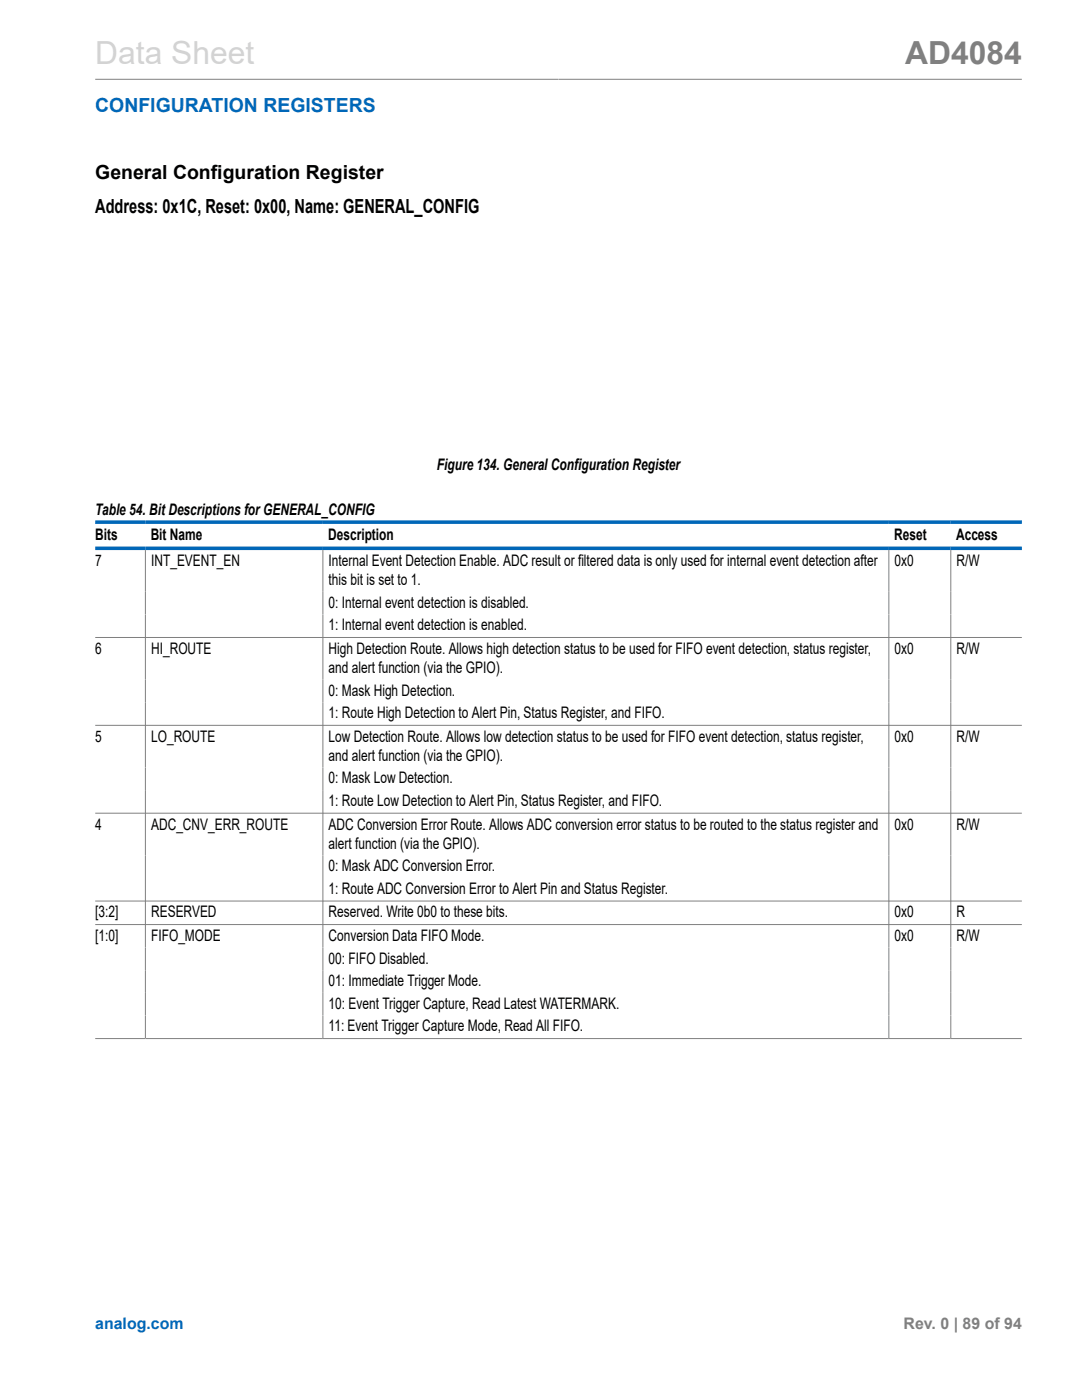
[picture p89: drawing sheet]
<svg xmlns="http://www.w3.org/2000/svg" width="216mm" height="279mm" viewBox="0 0 216 279" stroke-linecap="round" stroke-linejoin="round" font-family="sans-serif">
<defs><g id="words">
<text font-size="6.3" fill="#d3d3d3" x="19" y="12.7">Data Sheet</text>
<text font-size="6.3" fill="#808080" x="180.6" y="12.7">AD4084</text>
<text font-size="3.9" fill="#0067b8" x="19" y="22.3">CONFIGURATION REGISTERS</text>
<g font-size="3.9">
<text x="19" y="35.7">General Configuration Register</text>
<text x="19" y="42.5">Address: 0x1C, Reset: 0x00, Name: GENERAL_CONFIG</text>
</g>
<g font-size="3.2">
<text x="87.2" y="93.8">Figure 134. General Configuration Register</text>
<text x="19" y="102.9">Table 54. Bit Descriptions for GENERAL_CONFIG</text>
<text x="19" y="107.7">Bits</text>
<text x="30.1" y="107.7">Bit Name</text>
<text x="65.5" y="107.7">Description</text>
<text x="178.4" y="107.7">Reset</text>
<text x="190.8" y="107.7">Access</text>
<text x="19" y="113">7</text>
<text x="30.2" y="113">INT_EVENT_EN</text>
<text x="65.6" y="113">Internal Event Detection Enable. ADC result or filtered data is only used for internal event detection after</text>
<text x="178.5" y="113">0x0</text>
<text x="190.9" y="113">R/W</text>
<text x="65.6" y="116.8">this bit is set to 1.</text>
<text x="65.6" y="121.3">0: Internal event detection is disabled.</text>
<text x="65.6" y="125.8">1: Internal event detection is enabled.</text>
<text x="19" y="130.5">6</text>
<text x="30.2" y="130.5">HI_ROUTE</text>
<text x="65.6" y="130.5">High Detection Route. Allows high detection status to be used for FIFO event detection, status register,</text>
<text x="178.5" y="130.5">0x0</text>
<text x="190.9" y="130.5">R/W</text>
<text x="65.6" y="134.3">and alert function (via the GPIO).</text>
<text x="65.6" y="138.8">0: Mask High Detection.</text>
<text x="65.6" y="143.3">1: Route High Detection to Alert Pin, Status Register, and FIFO.</text>
<text x="19" y="148">5</text>
<text x="30.2" y="148">LO_ROUTE</text>
<text x="65.6" y="148">Low Detection Route. Allows low detection status to be used for FIFO event detection, status register,</text>
<text x="178.5" y="148">0x0</text>
<text x="190.9" y="148">R/W</text>
<text x="65.6" y="151.8">and alert function (via the GPIO).</text>
<text x="65.6" y="156.3">0: Mask Low Detection.</text>
<text x="65.6" y="160.9">1: Route Low Detection to Alert Pin, Status Register, and FIFO.</text>
<text x="19" y="165.6">4</text>
<text x="30.2" y="165.6">ADC_CNV_ERR_ROUTE</text>
<text x="65.6" y="165.6">ADC Conversion Error Route. Allows ADC conversion error status to be routed to the status register and</text>
<text x="178.5" y="165.6">0x0</text>
<text x="190.9" y="165.6">R/W</text>
<text x="65.6" y="169.4">alert function (via the GPIO).</text>
<text x="65.6" y="173.9">0: Mask ADC Conversion Error.</text>
<text x="65.6" y="178.4">1: Route ADC Conversion Error to Alert Pin and Status Register.</text>
<text x="19" y="183.1">[3:2]</text>
<text x="30.2" y="183.1">RESERVED</text>
<text x="65.6" y="183.1">Reserved. Write 0b0 to these bits.</text>
<text x="178.5" y="183.1">0x0</text>
<text x="190.9" y="183.1">R</text>
<text x="19" y="187.8">[1:0]</text>
<text x="30.2" y="187.8">FIFO_MODE</text>
<text x="65.6" y="187.8">Conversion Data FIFO Mode.</text>
<text x="178.5" y="187.8">0x0</text>
<text x="190.9" y="187.8">R/W</text>
<text x="65.6" y="192.3">00: FIFO Disabled.</text>
<text x="65.6" y="196.8">01: Immediate Trigger Mode.</text>
<text x="65.6" y="201.3">10: Event Trigger Capture, Read Latest WATERMARK.</text>
<text x="65.6" y="205.8">11: Event Trigger Capture Mode, Read All FIFO.</text>
</g>
<text font-size="3.2" fill="#0067b8" x="19" y="265.3">analog.com</text>
<text font-size="3.2" fill="#808080" x="180.3" y="265.3">Rev. 0 | 89 of 94</text>
</g></defs>
<path d="M19 15.8h184.9M29 109.8v97.4M64.4 109.8v97.4M177.4 109.8v97.4M189.7 109.8v97.4M19 127.2h184.9M19 144.8h184.9M19 162.3h184.9M19 179.8h184.9M19 184.5h184.9M19 207.3h184.9" fill="none" stroke="#808080" stroke-width=".2"/>
<path d="M19 104.2h184.9M19 109.4h184.9" fill="none" stroke="#0067b8" stroke-width=".71"/>
<use href="#words"/>
</svg>
